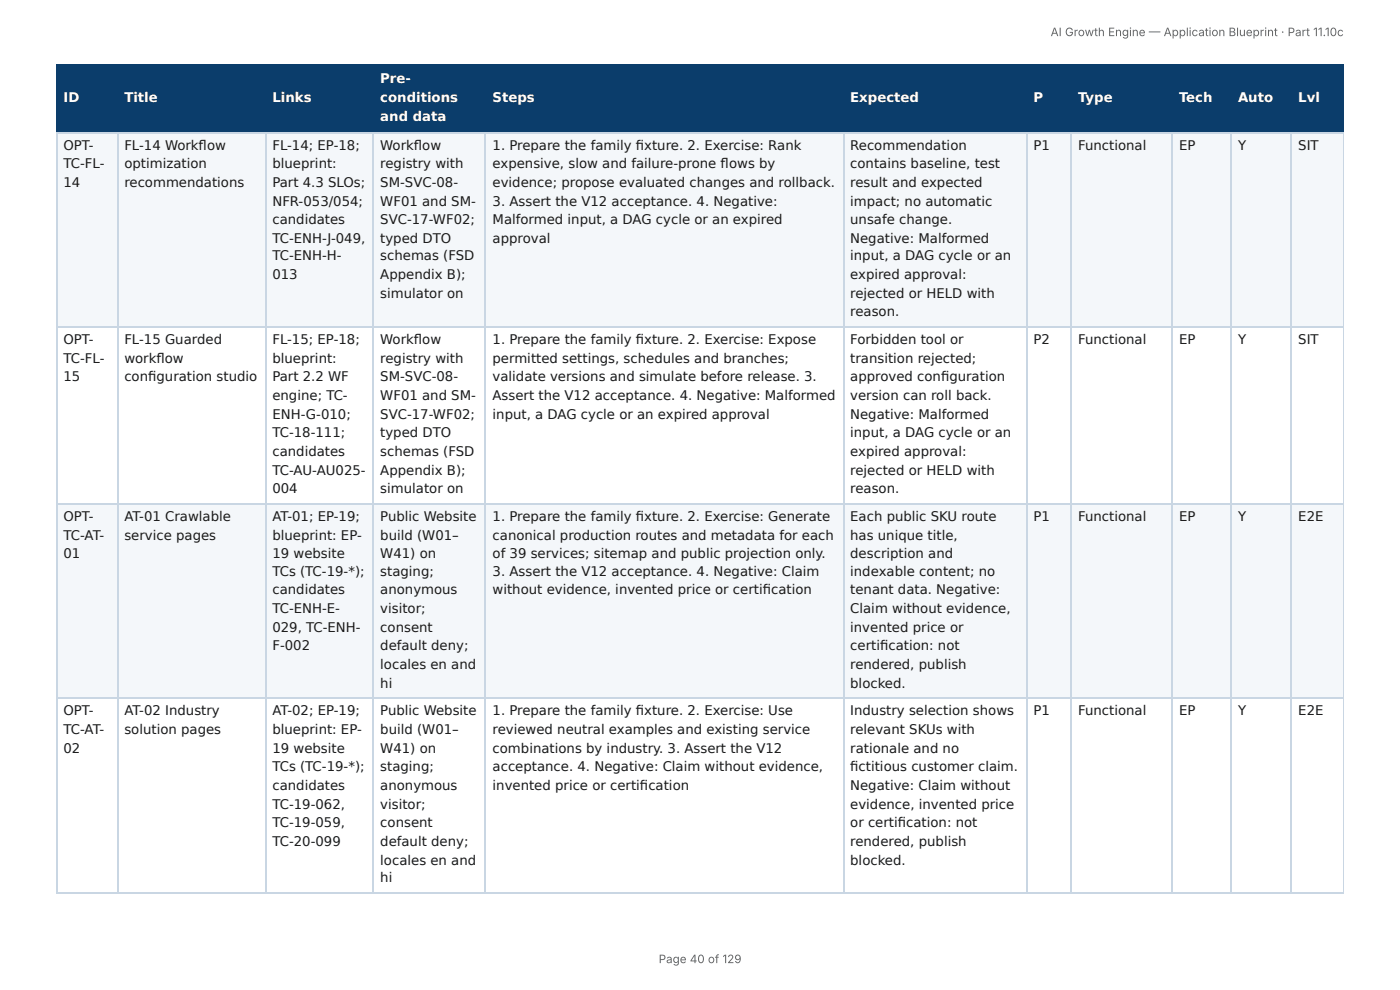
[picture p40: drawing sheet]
<svg xmlns="http://www.w3.org/2000/svg" width="297mm" height="210mm" viewBox="0 0 297 210" stroke-linecap="round" stroke-linejoin="round" font-family="sans-serif">
<defs><g id="words">
<g font-size="2.8" fill="#fff">
<text x="80.8" y="17.7">Pre-</text>
<text x="13.5" y="21.7">ID</text>
<text x="26.4" y="21.7">Title</text>
<text x="57.9" y="21.7">Links</text>
<text x="80.8" y="21.7">conditions</text>
<text x="104.6" y="21.7">Steps</text>
<text x="180.6" y="21.7">Expected</text>
<text x="219.5" y="21.7">P</text>
<text x="229" y="21.7">Type</text>
<text x="250.4" y="21.7">Tech</text>
<text x="262.9" y="21.7">Auto</text>
<text x="275.7" y="21.7">Lvl</text>
<text x="80.8" y="25.7">and data</text>
</g>
<g font-size="2.8" fill="#1a1a1a">
<text x="13.5" y="31.8">OPT-</text>
<text x="13.5" y="35.7">TC-FL-</text>
<text x="26.4" y="31.8">FL-14 Workfl ow</text>
<text x="26.4" y="35.7">optimization</text>
<text x="57.9" y="31.8">FL-14; EP-18;</text>
<text x="57.9" y="35.7">blueprint:</text>
<text x="80.8" y="31.8">Workfl ow</text>
<text x="80.8" y="35.7">registry with</text>
<text x="104.6" y="31.8">1. Prepare the family fi xture. 2. Exercise: Rank</text>
<text x="104.6" y="35.7">expensive, slow and failure-prone fl ows by</text>
<text x="180.6" y="31.8">Recommendation</text>
<text x="180.6" y="35.7">contains baseline, test</text>
<text x="219.5" y="31.8">P1</text>
<text x="229" y="31.8">Functional</text>
<text x="250.4" y="31.8">EP</text>
<text x="262.9" y="31.8">Y</text>
<text x="275.7" y="31.8">SIT</text>
<text x="13.5" y="39.7">14</text>
<text x="26.4" y="39.7">recommendations</text>
<text x="57.9" y="39.7">Part 4.3 SLOs;</text>
<text x="80.8" y="39.7">SM-SVC-08-</text>
<text x="104.6" y="39.7">evidence; propose evaluated changes and rollback.</text>
<text x="180.6" y="39.7">result and expected</text>
<text x="57.9" y="43.7">NFR-053/054;</text>
<text x="57.9" y="47.6">candidates</text>
<text x="80.8" y="43.7">WF01 and SM-</text>
<text x="80.8" y="47.6">SVC-17-WF02;</text>
<text x="104.6" y="43.7">3. Assert the V12 acceptance. 4. Negative:</text>
<text x="104.6" y="47.6">Malformed input, a DAG cycle or an expired</text>
<text x="180.6" y="43.7">impact; no automatic</text>
<text x="180.6" y="47.6">unsafe change.</text>
<text x="57.9" y="51.6">TC-ENH-J-049,</text>
<text x="80.8" y="51.6">typed DTO</text>
<text x="104.6" y="51.6">approval</text>
<text x="180.6" y="51.6">Negative: Malformed</text>
<text x="57.9" y="55.3">TC-ENH-H-</text>
<text x="57.9" y="59.3">013</text>
<text x="80.8" y="55.3">schemas (FSD</text>
<text x="80.8" y="59.3">Appendix B);</text>
<text x="180.6" y="55.3">input, a DAG cycle or an</text>
<text x="180.6" y="59.3">expired approval:</text>
<text x="80.8" y="63.2">simulator on</text>
<text x="180.6" y="63.2">rejected or HELD with</text>
<text x="180.6" y="67.2">reason.</text>
<text x="13.5" y="73">OPT-</text>
<text x="13.5" y="77">TC-FL-</text>
<text x="26.4" y="73">FL-15 Guarded</text>
<text x="26.4" y="77">workfl ow</text>
<text x="57.9" y="73">FL-15; EP-18;</text>
<text x="57.9" y="77">blueprint:</text>
<text x="80.8" y="73">Workfl ow</text>
<text x="80.8" y="77">registry with</text>
<text x="104.6" y="73">1. Prepare the family fi xture. 2. Exercise: Expose</text>
<text x="104.6" y="77">permitted settings, schedules and branches;</text>
<text x="180.6" y="73">Forbidden tool or</text>
<text x="180.6" y="77">transition rejected;</text>
<text x="219.5" y="73">P2</text>
<text x="229" y="73">Functional</text>
<text x="250.4" y="73">EP</text>
<text x="262.9" y="73">Y</text>
<text x="275.7" y="73">SIT</text>
<text x="13.5" y="81">15</text>
<text x="26.4" y="81">confi guration studio</text>
<text x="57.9" y="81">Part 2.2 WF</text>
<text x="80.8" y="81">SM-SVC-08-</text>
<text x="104.6" y="81">validate versions and simulate before release. 3.</text>
<text x="180.6" y="81">approved confi guration</text>
<text x="57.9" y="84.9">engine; TC-</text>
<text x="57.9" y="88.9">ENH-G-010;</text>
<text x="80.8" y="84.9">WF01 and SM-</text>
<text x="80.8" y="88.9">SVC-17-WF02;</text>
<text x="104.6" y="84.9">Assert the V12 acceptance. 4. Negative: Malformed</text>
<text x="104.6" y="88.9">input, a DAG cycle or an expired approval</text>
<text x="180.6" y="84.9">version can roll back.</text>
<text x="180.6" y="88.9">Negative: Malformed</text>
<text x="57.9" y="92.9">TC-18-111;</text>
<text x="80.8" y="92.9">typed DTO</text>
<text x="180.6" y="92.9">input, a DAG cycle or an</text>
<text x="57.9" y="96.8">candidates</text>
<text x="57.9" y="100.8">TC-AU-AU025-</text>
<text x="80.8" y="96.8">schemas (FSD</text>
<text x="80.8" y="100.8">Appendix B);</text>
<text x="180.6" y="96.8">expired approval:</text>
<text x="180.6" y="100.8">rejected or HELD with</text>
<text x="57.9" y="104.8">004</text>
<text x="80.8" y="104.8">simulator on</text>
<text x="180.6" y="104.8">reason.</text>
<text x="13.5" y="110.6">OPT-</text>
<text x="26.4" y="110.6">AT-01 Crawlable</text>
<text x="57.9" y="110.6">AT-01; EP-19;</text>
<text x="80.8" y="110.6">Public Website</text>
<text x="104.6" y="110.6">1. Prepare the family fi xture. 2. Exercise: Generate</text>
<text x="180.6" y="110.6">Each public SKU route</text>
<text x="219.5" y="110.6">P1</text>
<text x="229" y="110.6">Functional</text>
<text x="250.4" y="110.6">EP</text>
<text x="262.9" y="110.6">Y</text>
<text x="275.7" y="110.6">E2E</text>
<text x="13.5" y="114.6">TC-AT-</text>
<text x="13.5" y="118.5">01</text>
<text x="26.4" y="114.6">service pages</text>
<text x="57.9" y="114.6">blueprint: EP-</text>
<text x="57.9" y="118.5">19 website</text>
<text x="80.8" y="114.6">build (W01–</text>
<text x="80.8" y="118.5">W41) on</text>
<text x="104.6" y="114.6">canonical production routes and metadata for each</text>
<text x="104.6" y="118.5">of 39 services; sitemap and public projection only.</text>
<text x="180.6" y="114.6">has unique title,</text>
<text x="180.6" y="118.5">description and</text>
<text x="57.9" y="122.2">TCs (TC-19-*);</text>
<text x="80.8" y="122.2">staging;</text>
<text x="104.6" y="122.2">3. Assert the V12 acceptance. 4. Negative: Claim</text>
<text x="180.6" y="122.2">indexable content; no</text>
<text x="57.9" y="126.2">candidates</text>
<text x="57.9" y="130.2">TC-ENH-E-</text>
<text x="80.8" y="126.2">anonymous</text>
<text x="80.8" y="130.2">visitor;</text>
<text x="104.6" y="126.2">without evidence, invented price or certifi cation</text>
<text x="180.6" y="126.2">tenant data. Negative:</text>
<text x="180.6" y="130.2">Claim without evidence,</text>
<text x="57.9" y="134.1">029, TC-ENH-</text>
<text x="80.8" y="134.1">consent</text>
<text x="180.6" y="134.1">invented price or</text>
<text x="57.9" y="138.1">F-002</text>
<text x="80.8" y="138.1">default deny;</text>
<text x="80.8" y="142.1">locales en and</text>
<text x="180.6" y="138.1">certifi cation: not</text>
<text x="180.6" y="142.1">rendered, publish</text>
<text x="80.8" y="146.1">hi</text>
<text x="180.6" y="146.1">blocked.</text>
<text x="13.5" y="151.9">OPT-</text>
<text x="13.5" y="155.8">TC-AT-</text>
<text x="26.4" y="151.9">AT-02 Industry</text>
<text x="26.4" y="155.8">solution pages</text>
<text x="57.9" y="151.9">AT-02; EP-19;</text>
<text x="57.9" y="155.8">blueprint: EP-</text>
<text x="80.8" y="151.9">Public Website</text>
<text x="80.8" y="155.8">build (W01–</text>
<text x="104.6" y="151.9">1. Prepare the family fi xture. 2. Exercise: Use</text>
<text x="104.6" y="155.8">reviewed neutral examples and existing service</text>
<text x="180.6" y="151.9">Industry selection shows</text>
<text x="180.6" y="155.8">relevant SKUs with</text>
<text x="219.5" y="151.9">P1</text>
<text x="229" y="151.9">Functional</text>
<text x="250.4" y="151.9">EP</text>
<text x="262.9" y="151.9">Y</text>
<text x="275.7" y="151.9">E2E</text>
<text x="13.5" y="159.8">02</text>
<text x="57.9" y="159.8">19 website</text>
<text x="80.8" y="159.8">W41) on</text>
<text x="104.6" y="159.8">combinations by industry. 3. Assert the V12</text>
<text x="180.6" y="159.8">rationale and no</text>
<text x="57.9" y="163.8">TCs (TC-19-*);</text>
<text x="57.9" y="167.7">candidates</text>
<text x="80.8" y="163.8">staging;</text>
<text x="80.8" y="167.7">anonymous</text>
<text x="104.6" y="163.8">acceptance. 4. Negative: Claim without evidence,</text>
<text x="104.6" y="167.7">invented price or certifi cation</text>
<text x="180.6" y="163.8">fi ctitious customer claim.</text>
<text x="180.6" y="167.7">Negative: Claim without</text>
<text x="57.9" y="171.7">TC-19-062,</text>
<text x="80.8" y="171.7">visitor;</text>
<text x="180.6" y="171.7">evidence, invented price</text>
<text x="57.9" y="175.7">TC-19-059,</text>
<text x="57.9" y="179.7">TC-20-099</text>
<text x="80.8" y="175.7">consent</text>
<text x="80.8" y="179.7">default deny;</text>
<text x="180.6" y="175.7">or certifi cation: not</text>
<text x="180.6" y="179.7">rendered, publish</text>
<text x="80.8" y="183.6">locales en and</text>
<text x="180.6" y="183.6">blocked.</text>
<text x="80.8" y="187.3">hi</text>
</g>
<g font-size="2.5" fill="#666">
<text x="223.1" y="7.7">AI Growth Engine — Application Blueprint · Part 11.10c</text>
<text x="139.9" y="204.5">Page 40 of 129</text>
</g>
</g></defs>
<g fill="#0b3d6b">
<path d="M12.2 14h12.7v14h-12.7z"/>
<path d="M24.9 14h31.5v14h-31.5z"/>
<path d="M56.4 14h23v14h-23z"/>
<path d="M79.4 14h23.8v14h-23.8z"/>
<path d="M103.2 14h75.9v14h-75.9z"/>
<path d="M179.1 14h38.9v14h-38.9z"/>
<path d="M218 14h9.5v14h-9.5z"/>
<path d="M227.5 14h21.5v14h-21.5z"/>
<path d="M249 14h12.4v14h-12.4z"/>
<path d="M261.4 14h13v14h-13z"/>
<path d="M274.4 14h11v14h-11z"/>
</g>
<g fill="#f4f7fa">
<path d="M12.2 28h12.7v41.6h-12.7z"/>
<path d="M24.9 28h31.5v41.6h-31.5z"/>
<path d="M56.4 28h23v41.6h-23z"/>
<path d="M79.4 28h23.8v41.6h-23.8z"/>
<path d="M103.2 28h75.9v41.6h-75.9z"/>
<path d="M179.1 28h38.9v41.6h-38.9z"/>
<path d="M218 28h9.5v41.6h-9.5z"/>
<path d="M227.5 28h21.5v41.6h-21.5z"/>
<path d="M249 28h12.4v41.6h-12.4z"/>
<path d="M261.4 28h13v41.6h-13z"/>
<path d="M274.4 28h11v41.6h-11z"/>
<path d="M12.2 106.9h12.7v41.5h-12.7z"/>
<path d="M24.9 106.9h31.5v41.5h-31.5z"/>
<path d="M56.4 106.9h23v41.5h-23z"/>
<path d="M79.4 106.9h23.8v41.5h-23.8z"/>
<path d="M103.2 106.9h75.9v41.5h-75.9z"/>
<path d="M179.1 106.9h38.9v41.5h-38.9z"/>
<path d="M218 106.9h9.5v41.5h-9.5z"/>
<path d="M227.5 106.9h21.5v41.5h-21.5z"/>
<path d="M249 106.9h12.4v41.5h-12.4z"/>
<path d="M261.4 106.9h13v41.5h-13z"/>
<path d="M274.4 106.9h11v41.5h-11z"/>
</g>
<g fill="none" stroke="#0b3d6b" stroke-width=".26">
<path d="M11.9 13.9h273.5M12 13.8v14.5M25 13.8v14.5M56.5 13.8v14.5M79.2 13.8v14.5M103.1 13.8v14.5M179.3 13.8v14.5M218.1 13.8v14.5M227.4 13.8v14.5M248.8 13.8v14.5M261.5 13.8v14.5M274.2 13.8v14.5"/>
<path d="M11.9 28.2h273.5"/>
</g>
<path d="M285.3 13.8v14.5" fill="none" stroke="#0b3d6b" stroke-width=".21"/>
<g fill="none" stroke="#c9d6e3" stroke-width=".26">
<path d="M11.9 28.2h273.5M12 28.3v161.4M25 28.3v161.4M56.5 28.3v161.4M79.2 28.3v161.4M103.1 28.3v161.4M179.3 28.3v161.4M218.1 28.3v161.4M227.4 28.3v161.4M248.8 28.3v161.4M261.5 28.3v161.4M274.2 28.3v161.4"/>
<path d="M11.9 69.5h273.5M11.9 107h273.5M11.9 148.3h273.5M11.9 189.6h273.5"/>
</g>
<path d="M285.3 28.3v161.4" fill="none" stroke="#c9d6e3" stroke-width=".21"/>
<use href="#words"/>
</svg>
